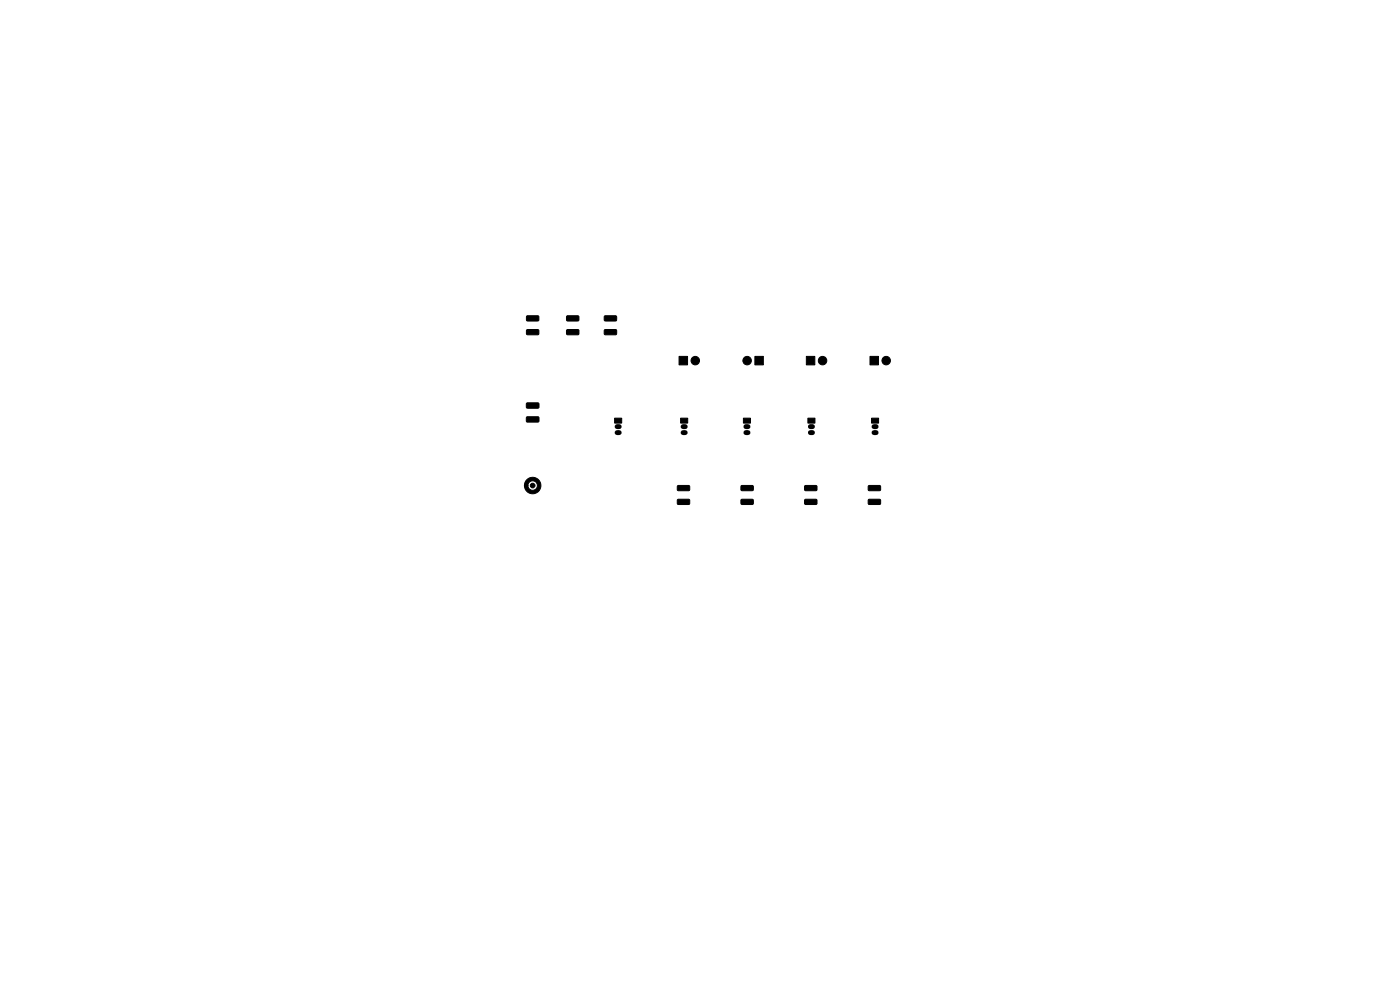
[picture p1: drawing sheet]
<svg xmlns="http://www.w3.org/2000/svg" width="297mm" height="210mm" viewBox="0 0 297 210" stroke-linecap="round" stroke-linejoin="round" font-family="sans-serif">
<g fill="#000" stroke="#000" stroke-width=".21">
<path d="M111.7 67h2.5l.1 .2v.7l-.2 .2h-2.3l-.1-.2zM111.7 70l2.5-.1 .1 .2v.8l-.2 .1h-2.3l-.1-.2zM120.2 70l2.5-.1 .1 .2v.8l-.2 .1h-2.3l-.1-.2zM120.2 67h2.5l.1 .2v.7l-.2 .2h-2.3l-.1-.2zM128.2 67h2.5l.1 .2v.7l-.2 .2h-2.3l-.1-.2zM128.2 70l2.5-.1 .1 .2v.8l-.2 .1h-2.3l-.1-.2zM144.1 75.6h1.8v1.8h-1.8zM160.1 75.6h1.8v1.8h-1.8zM171.1 75.6h1.8v1.8h-1.8zM184.6 75.6h1.8v1.8h-1.8zM111.7 88.5l2.5-.1 .2 .3-.1 .7-.2 .1h-2.3l-.1-.2zM111.7 85.5h2.5l.2 .2-.1 .7-.2 .2h-2.3l-.1-.2z"/>
<path d="M130.4 88.7h1.5v1.1h-1.5zM144.4 88.7h1.5v1.1h-1.5zM157.7 88.7h1.5v1.1h-1.5zM171.4 88.7h1.5v1.1h-1.5zM184.9 88.7h1.5v1.1h-1.5zM111.7 101.8a1.75 1.75 0 0 1 2.8 .3 1.75 1.75 0 0 1-1 2.6 1.75 1.75 0 0 1-2.3-1.7h.8a1 1 0 0 0 1.4 .9 1 1 0 0 0 .2-1.7 1 1 0 0 0-1.6 .6v.2h-.8l.2-.8zM143.7 103h2.5l.1 .2v.7l-.2 .2h-2.3l-.1-.3zM143.7 106l2.5-.1 .1 .2v.8l-.2 .1h-2.3l-.1-.2zM157.2 103h2.5l.1 .2v.7l-.2 .2h-2.3l-.1-.3zM157.2 106l2.5-.1 .1 .2v.8l-.2 .1h-2.3l-.1-.2zM170.7 103h2.5l.1 .2v.7l-.2 .2h-2.3l-.1-.3zM170.7 106l2.5-.1 .1 .2v.8l-.2 .1h-2.3l-.1-.2z"/>
<path d="M184.2 103h2.5l.1 .2v.7l-.2 .2h-2.3l-.1-.3zM184.2 106l2.5-.1 .1 .2v.8l-.2 .1h-2.3l-.1-.2z"/>
<circle cx="147.5" cy="76.5" r=".9"/>
<circle cx="158.5" cy="76.5" r=".9"/>
<circle cx="174.5" cy="76.5" r=".9"/>
<circle cx="188" cy="76.5" r=".9"/>
<circle cx="113" cy="103" r=".5"/>
</g>
<path d="M130.9 90.5h.5M130.9 91.8h.5M144.9 90.5h.5M144.9 91.8h.5M158.2 90.5h.5M158.2 91.8h.5M171.9 90.5h.5M171.9 91.8h.5M185.4 90.5h.5M185.4 91.8h.5" fill="none" stroke="#000" stroke-width="1.1"/>
</svg>
